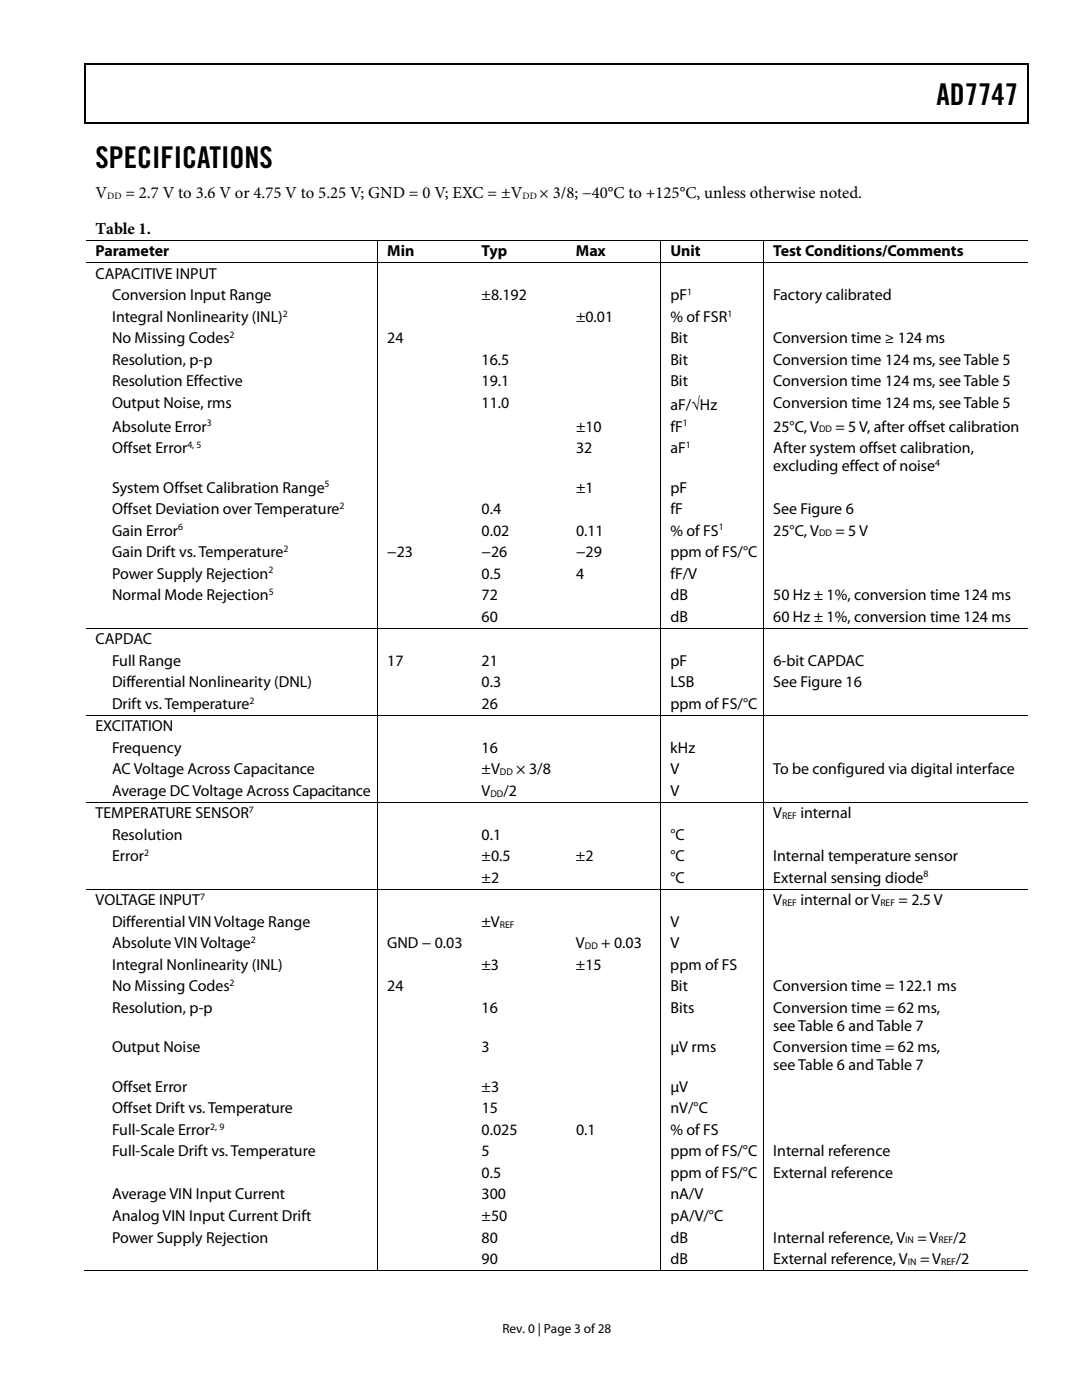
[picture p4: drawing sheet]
<svg xmlns="http://www.w3.org/2000/svg" width="216mm" height="279mm" viewBox="0 0 216 279" stroke-linecap="round" stroke-linejoin="round" font-family="sans-serif">
<defs><g id="words">
<g font-size="6">
<text x="186.9" y="21">AD7747</text>
<text x="19" y="33.6">SPECIFICATIONS</text>
</g>
<g font-size="3.3">
<text x="19" y="39.5">V</text>
<text x="25" y="39.5">= 2.7 V to 3.6 V or 4.75 V to 5.25 V; GND = 0 V; EXC = ±V</text>
<text x="107.6" y="39.5">× 3/8; −40°C to +125°C, unless otherwise noted.</text>
<text x="19" y="46.6">Table 1.</text>
</g>
<g font-size="3.2">
<text x="19" y="51.2">Parameter</text>
<text x="77.3" y="51.2">Min</text>
<text x="96.1" y="51.2">Typ</text>
<text x="114.9" y="51.2">Max</text>
<text x="133.8" y="51.2">Unit</text>
<text x="154.3" y="51.2">Test Conditions/Comments</text>
<text x="19" y="55.6">CAPACITIVE INPUT</text>
<text x="22.4" y="59.9">Conversion Input Range</text>
<text x="96.1" y="59.9">±8.192</text>
<text x="133.8" y="59.9">pF</text>
<text x="154.3" y="59.9">Factory calibrated</text>
<text x="22.4" y="64.2">Integral Nonlinearity (INL)</text>
<text x="114.9" y="64.2">±0.01</text>
<text x="133.8" y="64.2">% of FSR</text>
<text x="22.4" y="68.5">No Missing Codes</text>
<text x="77.3" y="68.5">24</text>
<text x="133.8" y="68.5">Bit</text>
<text x="154.3" y="68.5">Conversion time ≥ 124 ms</text>
<text x="22.4" y="72.8">Resolution, p-p</text>
<text x="22.4" y="77.1">Resolution Effective</text>
<text x="96.1" y="77.1">19.1</text>
<text x="96.1" y="72.8">16.5</text>
<text x="133.8" y="77.1">Bit</text>
<text x="133.8" y="72.8">Bit</text>
<text x="154.3" y="77.1">Conversion time 124 ms, see Table 5</text>
<text x="154.3" y="72.8">Conversion time 124 ms, see Table 5</text>
<text x="22.4" y="81.4">Output Noise, rms</text>
<text x="96.1" y="81.4">11.0</text>
<text x="133.8" y="81.8">aF/√Hz</text>
<text x="154.3" y="81.4">Conversion time 124 ms, see Table 5</text>
<text x="22.4" y="86.1">Absolute Error</text>
<text x="114.9" y="86.1">±10</text>
<text x="133.8" y="86.1">fF</text>
<text x="154.3" y="86.1">25°C, V</text>
<text x="166.7" y="86.1">= 5 V, after offset calibration</text>
<text x="22.4" y="90.4">Offset Error</text>
<text x="114.9" y="90.4">32</text>
<text x="133.8" y="90.4">aF</text>
<text x="154.3" y="90.4">After system offset calibration,</text>
<text x="154.3" y="94">excluding effect of noise</text>
<text x="22.4" y="98.3">System Offset Calibration Range</text>
<text x="114.9" y="98.3">±1</text>
<text x="133.8" y="98.3">pF</text>
<text x="22.4" y="102.6">Offset Deviation over Temperature</text>
<text x="22.4" y="106.9">Gain Error</text>
<text x="96.1" y="102.6">0.4</text>
<text x="96.1" y="106.9">0.02</text>
<text x="114.9" y="106.9">0.11</text>
<text x="133.8" y="106.9">% of FS</text>
<text x="133.8" y="102.6">fF</text>
<text x="154.3" y="106.9">25°C, V</text>
<text x="154.3" y="102.6">See Figure 6</text>
<text x="166.7" y="106.9">= 5 V</text>
<text x="22.4" y="111.2">Gain Drift vs. Temperature</text>
<text x="77.3" y="111.2">−23</text>
<text x="96.1" y="111.2">−26</text>
<text x="114.9" y="111.2">−29</text>
<text x="133.8" y="111.2">ppm of FS/°C</text>
<text x="22.4" y="115.5">Power Supply Rejection</text>
<text x="22.4" y="119.8">Normal Mode Rejection</text>
<text x="96.1" y="119.8">72</text>
<text x="96.1" y="115.5">0.5</text>
<text x="114.9" y="115.5">4</text>
<text x="133.8" y="119.8">dB</text>
<text x="133.8" y="115.5">fF/V</text>
<text x="154.3" y="119.8">50 Hz ± 1%, conversion time 124 ms</text>
<text x="96.1" y="124.1">60</text>
<text x="133.8" y="124.1">dB</text>
<text x="154.3" y="124.1">60 Hz ± 1%, conversion time 124 ms</text>
<text x="19" y="128.5">CAPDAC</text>
<text x="22.4" y="132.9">Full Range</text>
<text x="22.4" y="137.2">Differential Nonlinearity (DNL)</text>
<text x="77.3" y="132.9">17</text>
<text x="96.1" y="137.2">0.3</text>
<text x="96.1" y="132.9">21</text>
<text x="133.8" y="137.2">LSB</text>
<text x="133.8" y="132.9">pF</text>
<text x="154.3" y="137.2">See Figure 16</text>
<text x="154.3" y="132.9">6-bit CAPDAC</text>
<text x="22.4" y="141.5">Drift vs. Temperature</text>
<text x="96.1" y="141.5">26</text>
<text x="133.8" y="141.5">ppm of FS/°C</text>
<text x="19" y="145.9">EXCITATION</text>
<text x="22.4" y="150.2">Frequency</text>
<text x="22.4" y="154.5">AC Voltage Across Capacitance</text>
<text x="96.1" y="150.2">16</text>
<text x="96.1" y="154.5">±V</text>
<text x="103" y="154.5">× 3/8</text>
<text x="133.8" y="150.2">kHz</text>
<text x="133.8" y="154.5">V</text>
<text x="154.3" y="154.5">To be configured via digital interface</text>
<text x="22.4" y="158.8">Average DC Voltage Across Capacitance</text>
<text x="96.1" y="158.8">V</text>
<text x="100.5" y="158.8">/2</text>
<text x="133.8" y="158.8">V</text>
<text x="19" y="163.3">TEMPERATURE SENSOR</text>
<text x="22.4" y="167.6">Resolution</text>
<text x="96.1" y="167.6">0.1</text>
<text x="133.8" y="167.6">°C</text>
<text x="154.3" y="163.3">V</text>
<text x="159.7" y="163.3">internal</text>
<text x="22.4" y="171.9">Error</text>
<text x="96.1" y="171.9">±0.5</text>
<text x="114.9" y="171.9">±2</text>
<text x="133.8" y="171.9">°C</text>
<text x="154.3" y="171.9">Internal temperature sensor</text>
<text x="96.1" y="176.2">±2</text>
<text x="133.8" y="176.2">°C</text>
<text x="154.3" y="176.2">External sensing diode</text>
<text x="19" y="180.6">VOLTAGE INPUT</text>
<text x="22.4" y="184.9">Differential VIN Voltage Range</text>
<text x="96.1" y="184.9">±V</text>
<text x="133.8" y="184.9">V</text>
<text x="154.3" y="180.6">V</text>
<text x="159.7" y="180.6">internal or V</text>
<text x="179.3" y="180.6">= 2.5 V</text>
<text x="22.4" y="189.2">Absolute VIN Voltage</text>
<text x="77.3" y="189.2">GND − 0.03</text>
<text x="114.9" y="189.2">V</text>
<text x="120" y="189.2">+ 0.03</text>
<text x="133.8" y="189.2">V</text>
<text x="22.4" y="193.5">Integral Nonlinearity (INL)</text>
<text x="22.4" y="197.8">No Missing Codes</text>
<text x="77.3" y="197.8">24</text>
<text x="96.1" y="193.5">±3</text>
<text x="114.9" y="193.5">±15</text>
<text x="133.8" y="193.5">ppm of FS</text>
<text x="133.8" y="197.8">Bit</text>
<text x="154.3" y="197.8">Conversion time = 122.1 ms</text>
<text x="22.4" y="202.1">Resolution, p-p</text>
<text x="96.1" y="202.1">16</text>
<text x="133.8" y="202.1">Bits</text>
<text x="154.3" y="202.1">Conversion time = 62 ms,</text>
<text x="154.3" y="205.7">see Table 6 and Table 7</text>
<text x="22.4" y="210">Output Noise</text>
<text x="96.1" y="210">3</text>
<text x="133.8" y="210">μV rms</text>
<text x="154.3" y="210">Conversion time = 62 ms,</text>
<text x="154.3" y="213.6">see Table 6 and Table 7</text>
<text x="22.4" y="217.9">Offset Error</text>
<text x="96.1" y="217.9">±3</text>
<text x="133.8" y="217.9">μV</text>
<text x="22.4" y="222.2">Offset Drift vs. Temperature</text>
<text x="22.4" y="226.5">Full-Scale Error</text>
<text x="96.1" y="226.5">0.025</text>
<text x="96.1" y="222.2">15</text>
<text x="114.9" y="226.5">0.1</text>
<text x="133.8" y="226.5">% of FS</text>
<text x="133.8" y="222.2">nV/°C</text>
<text x="22.4" y="230.8">Full-Scale Drift vs. Temperature</text>
<text x="96.1" y="230.8">5</text>
<text x="133.8" y="230.8">ppm of FS/°C</text>
<text x="154.3" y="230.8">Internal reference</text>
<text x="22.4" y="239.4">Average VIN Input Current</text>
<text x="96.1" y="239.4">300</text>
<text x="96.1" y="235.1">0.5</text>
<text x="133.8" y="239.4">nA/V</text>
<text x="133.8" y="235.1">ppm of FS/°C</text>
<text x="154.3" y="235.1">External reference</text>
<text x="22.4" y="243.7">Analog VIN Input Current Drift</text>
<text x="96.1" y="243.7">±50</text>
<text x="133.8" y="243.7">pA/V/°C</text>
<text x="22.4" y="248">Power Supply Rejection</text>
<text x="96.1" y="248">80</text>
<text x="133.8" y="248">dB</text>
<text x="154.3" y="248">Internal reference, V</text>
<text x="183" y="248">= V</text>
<text x="190.2" y="248">/2</text>
<text x="96.1" y="252.3">90</text>
<text x="133.8" y="252.3">dB</text>
<text x="154.3" y="252.3">External reference, V</text>
<text x="183.6" y="252.3">= V</text>
<text x="190.7" y="252.3">/2</text>
</g>
<text font-size="2.6" x="100.3" y="266">Rev. 0 | Page 3 of 28</text>
<g font-size="1.9">
<text x="21.4" y="39.7">DD</text>
<text x="104.3" y="39.7">DD</text>
<text x="137.1" y="58.9">1</text>
<text x="56.4" y="63.2">2</text>
<text x="145.1" y="63.2">1</text>
<text x="45.8" y="67.5">2</text>
<text x="37.4" y="89.4">4, 5</text>
<text x="41.3" y="85.1">3</text>
<text x="136.2" y="85.1">1</text>
<text x="136.8" y="89.4">1</text>
<text x="163.4" y="86.3">DD</text>
<text x="186.6" y="93">4</text>
<text x="64.8" y="97.2">5</text>
<text x="67.8" y="101.5">2</text>
<text x="35.5" y="105.8">6</text>
<text x="143.4" y="105.8">1</text>
<text x="163.4" y="107.1">DD</text>
<text x="56.6" y="110.1">2</text>
<text x="53.6" y="114.4">2</text>
<text x="53.6" y="118.7">5</text>
<text x="49.8" y="140.4">2</text>
<text x="99.8" y="154.7">DD</text>
<text x="97.9" y="159">DD</text>
<text x="49.7" y="162.2">7</text>
<text x="156.1" y="163.4">REF</text>
<text x="28.7" y="170.8">2</text>
<text x="39.9" y="179.6">7</text>
<text x="184.3" y="175.1">8</text>
<text x="99.8" y="185.1">REF</text>
<text x="156.1" y="180.8">REF</text>
<text x="175.7" y="180.8">REF</text>
<text x="50.1" y="188.2">2</text>
<text x="116.7" y="189.4">DD</text>
<text x="45.8" y="196.8">2</text>
<text x="41.9" y="225.4">2, 9</text>
<text x="180.6" y="248.1">IN</text>
<text x="187.3" y="248.1">REF</text>
<text x="181.1" y="252.4">IN</text>
<text x="187.8" y="252.4">REF</text>
</g>
</g></defs>
<path d="M16.9 12.7h.2v1h-.2zM205.1 12.7h.2v1h-.2zM205.1 12.7h.2v.3h-.2zM82.3 24.4h.2v.3h-.2zM205.1 24.4h.2v.3h-.2z" fill="#000"/>
<path d="M16.9 12.8h188.2M17 13.7v11M205.2 13.7v11M205.1 24.5h-188.2" fill="none" stroke="#000" stroke-width=".25"/>
<g fill="none" stroke="#000" stroke-width=".2">
<path d="M17.1 52.5h187.9M75.4 48v4.4M75.4 52.5v72.8M131.9 48v4.4M131.9 52.5v72.8M152.4 48v4.4M152.4 52.5v72.8M205 47.9h-187.9M17.1 125.3h187.9M75.4 125.4v17.2M131.9 125.4v17.2M152.4 125.4v17.2"/>
<path d="M17.1 142.7h187.9M75.4 142.8v17.2M131.9 142.8v17.2M152.4 142.8v17.2M17.1 160.1h187.9M17.1 177.4h187.9M75.4 160.2v17.2M75.4 177.5v76.1M131.9 160.2v17.2M131.9 177.5v76.1M152.4 160.2v17.2M152.4 177.5v76.1"/>
<path d="M16.9 253.6h58.4M75.4 253.6h56.4M132 253.6h20.3M152.5 253.6h52.6"/>
</g>
<use href="#words"/>
</svg>
